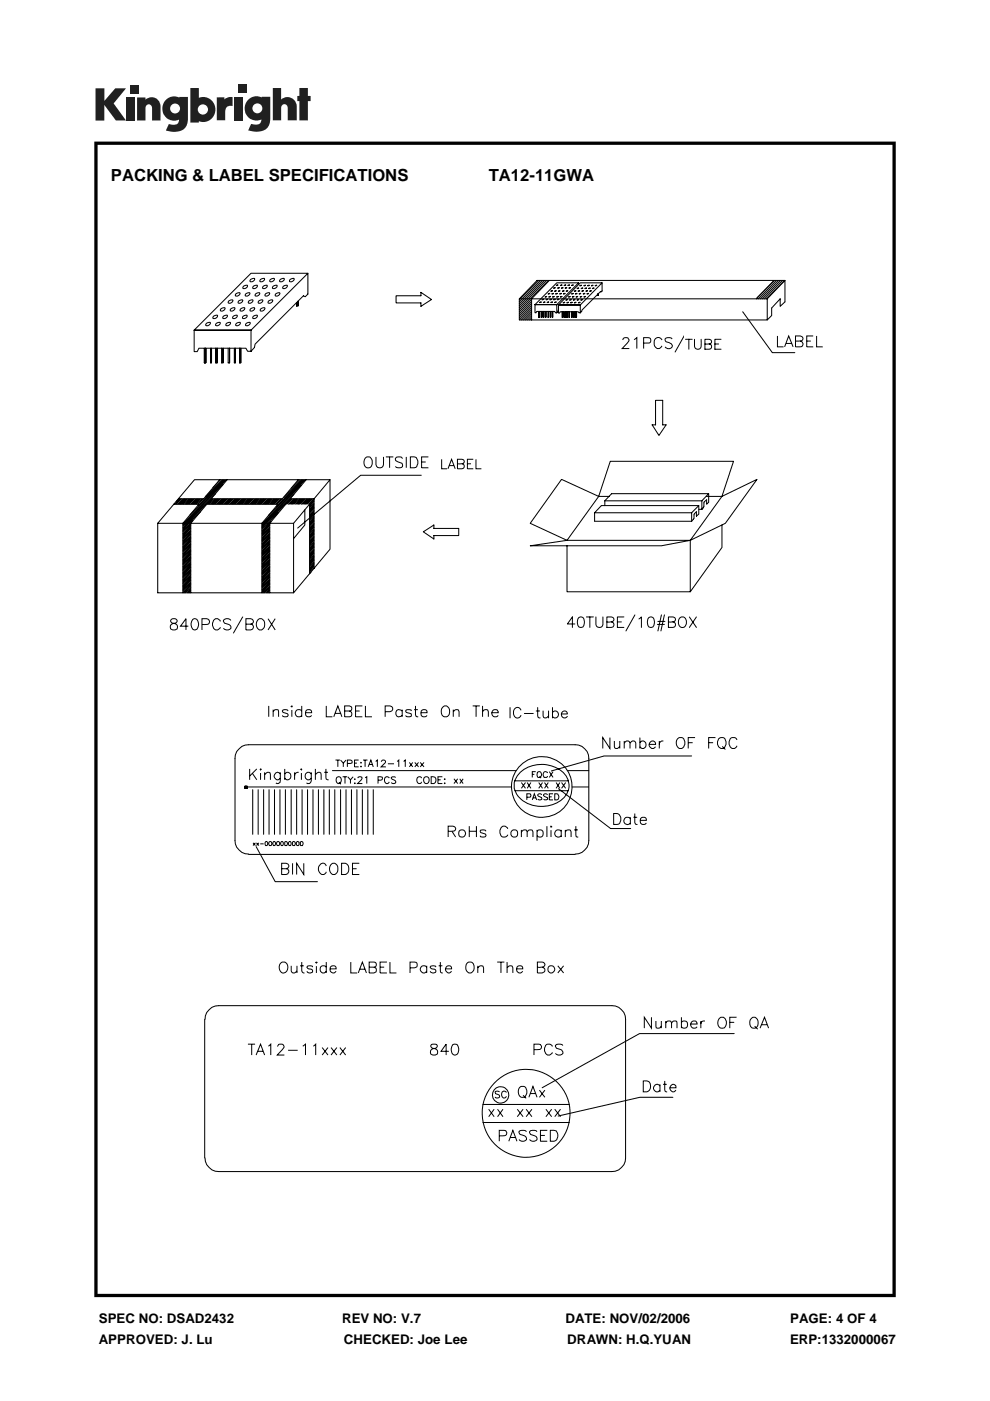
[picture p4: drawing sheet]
<svg xmlns="http://www.w3.org/2000/svg" width="210mm" height="297mm" viewBox="0 0 210 297" stroke-linecap="round" stroke-linejoin="round" font-family="sans-serif">
<defs><g id="words">
<g font-size="3.5">
<text x="23.5" y="38.5">PACKING &amp; LABEL SPECIFICATIONS</text>
<text x="103.7" y="38.5">TA12-11GWA</text>
</g>
<g font-size="2.8">
<text x="21" y="280.5">SPEC NO: DSAD2432</text>
<text x="72.6" y="280.5">REV NO: V.7</text>
<text x="119.9" y="280.5">DATE: NOV/02/2006</text>
<text x="167.6" y="280.5">PAGE: 4 OF 4</text>
<text x="21" y="285">APPROVED: J. Lu</text>
<text x="72.9" y="285">CHECKED: Joe Lee</text>
<text x="120.3" y="285">DRAWN: H.Q.YUAN</text>
<text x="167.6" y="285">ERP:1332000067</text>
</g>
</g></defs>
<path d="M20 30v245h170v-245zM20.7 30.7h168.6v243.6h-168.6z" fill="#000"/>
<g fill="#231f20">
<path d="M20.3 18.7h1.8v2.7l2.3-2.7h2.3l-2.6 3.2 2.6 3.6h-2.1l-2.5-3.3v3.4h-1.8z"/>
<path d="M26.7 20.7h1.8v4.8h-1.8z"/>
<path d="M49.7 20.6h1.8v4.9h-1.8z"/>
<path d="M27.7 18h1.8v1.8h-1.8z"/>
<path d="M50.6 17.9h1.8v1.8h-1.8z"/>
<path d="M29.1 20.7h1.8v.4a1.9 1.9 0 0 1 2.2-.3 1.9 1.9 0 0 1 .9 2v2.7h-1.7l-.1-2.6a.7 .7 0 0 0-.6-.8 .7 .7 0 0 0-.7 .8v2.6h-1.8z"/>
<path d="M46 20.6h1.6v.5a2.03 2.03 0 0 1 1.7-.5v1.9h-.2a1.12 1.12 0 0 0-1.3 1.3v1.7h-1.8z"/>
<path d="M57.9 18.7h1.7v2.4a1.98 1.98 0 0 1 2.3-.3 1.98 1.98 0 0 1 1 2v2.7h-1.9v-2.6a.7 .7 0 0 0-.7-.8 .7 .7 0 0 0-.7 .8v2.6h-1.7z"/>
<path d="M63.5 18.7h1.8v1.6h.6v1.1h-.6v4.1h-1.8v-4.1h-.4v-1.1h.4z"/>
<path d="M40.4 18.7v7.3h1.8v-.3a2.63 2.63 0 0 0 3.5-2.5 2.63 2.63 0 0 0-3.5-2.5v-2zM41.9 23.2a1.1 1.1 0 0 1 2.2 0 1.1 1.1 0 0 1-2.2 0z"/>
<path d="M35.4 21a2.56 2.56 0 0 0-.6 3.3 2.56 2.56 0 0 0 3.2 1.1 1.09 1.09 0 0 1-1.5 1l-.7-.1-.6 1.4a5.3 5.3 0 0 0 3.7-.2 2.68 2.68 0 0 0 1-2.4v-4.5h-1.9v.1l-.8-.2a2.45 2.45 0 0 0-1.8 .5zM36.1 23a1.05 1.05 0 0 1 2.1 0 1.05 1.05 0 0 1-2.1 0z"/>
<path d="M52.8 21a2.56 2.56 0 0 0-.6 3.3 2.56 2.56 0 0 0 3.2 1 1.09 1.09 0 0 1-1.5 1.1l-.6-.1-.7 1.4a5.3 5.3 0 0 0 3.8-.3 2.68 2.68 0 0 0 .9-2.4v-4.5h-1.8v.2l-.8-.3a2.45 2.45 0 0 0-1.9 .6zM53.5 23a1.05 1.05 0 0 1 2.1 0 1.05 1.05 0 0 1-2.1 0z"/>
</g>
<path d="M20 276.8h173v13.2h-173z" fill="#fff"/>
<g fill="none" stroke="#000" stroke-width=".22">
<path d="M53.2 59.2a.59 .59 0 0 1 .8 0 .73 .73 0 0 1-1 .5zM53.2 57.9h12.1l-12.1 12.1h-12zM55.3 59.2a.59 .59 0 0 1 .8 0 .73 .73 0 0 1-1 .5zM57.4 59.2a.59 .59 0 0 1 .8 0 .73 .73 0 0 1-1 .5zM59.5 59.2a.59 .59 0 0 1 .8 0 .73 .73 0 0 1-1 .5zM61.5 59.2a.59 .59 0 0 1 .9 0 .73 .73 0 0 1-1 .5zM65.3 57.9v4.4l-.6 .6-.3-.2-10.3 10.3-.1 .7-.8 .8M114.2 59.5l-4 4M114.6 59.5l-4.4 4.4M115.1 59.5l-4.9 4.9M115.5 59.5l-5.3 5.3M115.9 59.5l-5.7 5.7"/>
<path d="M116.4 59.5l-6.2 6.2M116.5 59.5l-3.7 3.9v4.4M122.7 60v.3M123.1 60h4.6l-4.6 4.7h-4.6zM127.7 60v1.7l-.2 .2-.2-.1-3.9 3.9-.3 .6M164.2 59.5l-3.8 3.9M164.2 59.5l-3.6 3.6M164.7 59.5l-3.8 3.9M165.1 59.5l-3.8 3.9M165.5 59.5l-3.8 3.9M166 59.5l-3.8 3.9M166.4 59.5l-3.8 3.9"/>
<path d="M166.5 59.5h-52.6l-3.7 3.9v4.4h52.5v-4.4l3.8-3.9v4.5l-1 .9v-1.5l-1.8 1.9v1.6l-1 .9M41.2 70h12v4.5h-.7l-.3-.7h-10l-.4 .8h-.6zM43.3 73.8v3.1h.3v-3.1v3.1M43.8 68.6a.59 .59 0 0 1 .8-.1 .73 .73 0 0 1-1 .5zM44.6 73.8v3.1h.3v-3.1M44.9 73.8v3.1zM45.3 67a.59 .59 0 0 1 .9 0 .73 .73 0 0 1-1 .5zM45.8 73.8v3.1h.3v-3.1v3.1M45.9 68.6a.59 .59 0 0 1 .8-.1 .73 .73 0 0 1-1 .5zM46.9 65.5a.59 .59 0 0 1 .9-.1 .73 .73 0 0 1-1.1 .5zM47 73.8v3.1h.3v-3.1v3.1M47.4 67a.59 .59 0 0 1 .9 0 .73 .73 0 0 1-1.1 .5z"/>
<path d="M48 68.6a.59 .59 0 0 1 .9-.1 .73 .73 0 0 1-1 .5zM48.4 73.8v3.1h.3v-3.1v3.1M48.5 63.8a.59 .59 0 0 1 .9-.1 .73 .73 0 0 1-1 .5zM49 65.5a.59 .59 0 0 1 .8-.1 .73 .73 0 0 1-1 .5zM49.5 67a.59 .59 0 0 1 .9 0 .73 .73 0 0 1-1.1 .5zM49.7 73.8v3.1h.2v-3.1M49.9 73.8v3.1zM50.1 62.3a.59 .59 0 0 1 .8-.1 .73 .73 0 0 1-1 .5zM50.1 68.6a.59 .59 0 0 1 .9-.1 .73 .73 0 0 1-1 .5zM50.6 63.8a.59 .59 0 0 1 .9-.1 .73 .73 0 0 1-1 .5zM50.9 73.8v3.1h.2v-3.1v3.1M51.1 65.5a.59 .59 0 0 1 .8-.1 .73 .73 0 0 1-1 .5z"/>
<path d="M51.6 67a.59 .59 0 0 1 .8 0 .73 .73 0 0 1-1 .5zM51.7 60.7a.59 .59 0 0 1 .8-.1 .73 .73 0 0 1-1 .5zM52.2 62.3a.59 .59 0 0 1 .8-.1 .73 .73 0 0 1-1 .5zM52.2 68.6a.59 .59 0 0 1 .9-.1 .73 .73 0 0 1-1 .5zM52.8 63.8a.59 .59 0 0 1 .9-.1 .73 .73 0 0 1-1 .5zM53.2 65.5a.59 .59 0 0 1 .8-.1 .73 .73 0 0 1-1 .5zM53.7 67a.59 .59 0 0 1 .9 0 .73 .73 0 0 1-1 .5zM53.7 60.7a.59 .59 0 0 1 .9-.1 .73 .73 0 0 1-1 .5zM54.3 62.3a.59 .59 0 0 1 .8-.1 .73 .73 0 0 1-1 .5zM54.9 63.8a.59 .59 0 0 1 .9-.1 .73 .73 0 0 1-1 .5zM55.3 65.5a.59 .59 0 0 1 .9-.1 .73 .73 0 0 1-1 .5zM55.8 60.7a.59 .59 0 0 1 .9-.1 .73 .73 0 0 1-1 .5z"/>
<path d="M56.3 62.3a.59 .59 0 0 1 .9-.1 .73 .73 0 0 1-1 .5zM57 63.8a.59 .59 0 0 1 .9-.1 .73 .73 0 0 1-1 .5zM57.9 60.7a.59 .59 0 0 1 .9-.1 .73 .73 0 0 1-1 .5zM58.5 62.3a.59 .59 0 0 1 .9-.1 .73 .73 0 0 1-1 .5zM60.1 60.7a.59 .59 0 0 1 .9-.1 .73 .73 0 0 1-1 .5zM62.9 64.2v.7zM62.9 64.2v.7h.3v-1v1M84 62.7h5.3v-.7l2.2 1.5-2.2 1.4v-.7h-5.3zM110.2 63.4h52.5M112.7 67.8h.1M112.8 67.4l-.5 .4M112.8 67l-.9 .8"/>
<path d="M112.8 66.5l-1.3 1.3M112.8 66.1l-1.8 1.7M112.8 65.7l-2.2 2.1M112.8 65.2l-2.6 2.6M112.8 64.8l-2.6 2.6M112.8 64.4l-2.6 2.6M112.8 63.9l-2.6 2.6M112.8 63.5l-2.6 2.6M113.5 64.6l4.6-4.6h4.6l-4.6 4.6zM113.5 64.6h4.6v1.7h-.3l-.1-.3h-3.9l-.1 .3h-.2zM114.3 66v1.3h.1v-1.3v1.3M114.5 64.1l.3-.1z"/>
<path d="M114.8 66v1.3v-1.3M114.8 66v1.3zM115 63.5l.4-.1zM115.2 66v1.3h.2v-1.3v1.3M115.3 64.1l.3-.1zM115.6 62.9h.4zM115.7 66l.1 1.3M115.9 63.5l.3-.1zM116.1 64.1l.3-.1zM116.2 62.3l.5-.1zM116.2 66v1.3h.2v-1.3v1.3M116.4 62.9h.4z"/>
<path d="M116.7 63.5l.3-.1zM116.7 66v1.3l.1-1.3M116.8 66v1.3zM116.8 61.8l.4-.2zM116.9 64.1l.3-.1zM117 62.3l.4-.1zM117.2 66v1.3M117.2 62.9h.4zM117.4 63.5l.4-.1zM117.4 61h.4zM117.6 61.8l.4-.2zM117.7 64.1l.3-.1z"/>
<path d="M117.8 62.3l.4-.1zM118 60.5l.4-.1zM118.1 62.9h.4zM118.2 63.6l.4-.2zM118.3 61h.4zM118.4 61.8l.4-.2zM118.4 65.7v.3l-.3 .3M118.5 64.7h4.6v1.6h-.3l-.2-.2h-3.8l-.1 .3h-.2zM118.7 62.3l.4-.1zM118.8 63l.5-.1zM118.8 60.5l.5-.1zM119.1 61h.4z"/>
<path d="M119.3 66.1v1.2h.1v-1.2v1.2M119.3 61.7l.4-.1zM119.4 64.2l.4-.1zM119.5 62.3l.4-.1zM119.6 60.5l.4-.1zM119.8 66.1v1.2h.1v-1.2M119.9 66.1v1.2zM119.9 61h.4zM120 63.6l.4-.1zM120.1 61.7l.4-.1zM120.2 64.2l.4-.1zM120.2 66.1v1.2h.1v-1.2v1.2"/>
<path d="M120.4 60.5l.4-.1zM120.6 62.9h.4zM120.7 61h.4zM120.7 66.1l.1 1.2M120.8 63.6l.4-.1zM121 64.2l.4-.1zM121.2 62.3l.4-.1zM121.2 60.5l.4-.1zM121.2 66.1v1.2h.1v-1.2v1.2M121.4 62.9h.4zM121.6 63.6l.4-.1zM121.7 66.1v1.2l.1-1.2"/>
<path d="M121.8 66.1v1.2zM121.8 64.2l.4-.1zM121.8 61.8l.4-.2zM122 62.3l.4-.1zM122.1 63l.5-.1zM122.1 66.1v1.2h.2v-1.2v1.2M122.4 63.6l.4-.1zM122.4 61.2l.4-.2zM122.6 61.8l.4-.2zM122.6 64.2l.5-.1zM122.8 62.3l.4-.1zM122.9 60.6l.5-.1z"/>
<path d="M123.1 62.9h.3zM123.2 63.6l.4-.1zM123.2 61.2l.5-.2zM123.4 61.8l.4-.2zM123.7 62.3l.4-.1zM123.9 62.9h.3zM123.9 60.5h.3zM124 61.2l.5-.2zM124.2 61.8l.5-.2zM124.5 62.3l.4-.1zM124.7 60.5h.3zM124.8 61.2l.4-.2z"/>
<path d="M125 61.8l.5-.2zM125.5 60.5h.3zM125.6 61.2l.4-.2zM126.3 60.5h.3zM126.8 62.3v.3zM126.8 62.3v.3h.1v-.3v.3M157.5 66.1l6.3 8.7h4.8M139 84.9h1.6v5.2h.7l-1.5 2.2-1.5-2.2h.7zM33.5 111v14.7h28.8v-14.7M36.8 106.9h5.4l-3.4 4.1M37.9 105.8l-.5 .5M38.2 105.8l-1.1 1.1"/>
<path d="M38.5 105.8l-1.1 1.1M38.8 111v14.7M38.9 105.8l-1.2 1.1M39.2 105.8l-1.2 1.1M39.4 105.8l-1.1 1.1M39.7 105.8l-1.1 1.1M40.1 105.8l-1.2 1.1M40.4 105.8l-1.2 1.1M40.5 120l-1.7 1.6M40.5 119.7l-1.7 1.7M40.5 119.4l-1.7 1.6M40.5 119.1l-1.7 1.6"/>
<path d="M40.5 118.8l-1.7 1.6M40.5 118.5l-1.7 1.6M40.5 118.2l-1.7 1.6M40.5 117.9l-1.7 1.6M40.5 117.5l-1.7 1.7M40.5 117.2l-1.7 1.7M40.5 116.9l-1.7 1.7M40.5 116.7l-1.7 1.5M40.5 116.4l-1.7 1.6M40.5 116l-1.7 1.7M40.5 115.7l-1.7 1.7M40.5 115.4l-1.7 1.6"/>
<path d="M40.5 115.1l-1.7 1.6M40.5 114.8l-1.7 1.6M40.5 114.5l-1.7 1.7M40.5 114.2l-1.7 1.7M40.5 113.9l-1.7 1.6M40.5 113.6l-1.7 1.6M40.5 113.3l-1.7 1.6M40.5 113l-1.7 1.6M40.5 112.7l-1.7 1.6M40.5 112.4l-1.7 1.6M40.5 112l-1.7 1.7M40.5 111.7l-1.7 1.7"/>
<path d="M40.5 111.5l-1.7 1.6M40.5 111.2l-1.7 1.6M40.7 105.8l-1.2 1.1M40.9 110.4l-2.1 2.1M41 105.8l-1.2 1.1M41.3 101.7h28.7l-7.7 9.3h-28.8zM41.3 105.8l-1.2 1.1M41.6 105.8l-1.1 1.1M41.9 105.8l-1.2 1.1M42.2 105.8l-1.2 1.1M42.5 105.8l-1.2 1.1M42.6 108.5l-3.8 3.7"/>
<path d="M42.8 105.8l-1.2 1.1M43.1 105.8l-1.1 1.1M44.9 105.8l-6.1 6.1M45.2 105.8l-1.1 1.1M45.6 105.8l-1.2 1.1M45.7 104.7l-6.9 6.8M45.9 105.8l-1.2 1.1M46.2 105.8l-1.2 1.1M46.5 105.8l-1.2 1.1M46.6 101.7l-3.4 4.1h-5.3M46.7 105.8l-1.1 1.1M46.8 101.7l-1.6 1.7"/>
<path d="M47.1 105.8l-1.2 1.1M47.2 101.7l-3.6 3.6M47.3 102.7l-8.5 8.5M47.4 105.8l-1.2 1.1M47.5 101.7l-5.5 5.5M47.7 105.8l-1.2 1.1M47.8 101.7l-7.5 7.4M48 105.8l-1.2 1.1M48 101.7l-9.2 9.3M48.2 101.7l-3.4 4.1h15.1M48.3 105.8l-1.2 1.1M48.6 105.8l-1.1 1.1"/>
<path d="M48.9 105.8l-1.1 1.1M49.2 105.8l-1.2 1.1M49.5 105.8l-1.2 1.1M49.8 105.8l-1.1 1.1M50.1 105.8l-1.1 1.1M50.4 105.8l-1.1 1.1M50.7 105.8l-1.1 1.1M51 105.8l-1.2 1.1M51.4 105.8l-1.2 1.1M51.7 105.8l-1.2 1.1M51.9 105.8l-1.1 1.1M52.2 105.8l-1.1 1.1"/>
<path d="M52.6 105.8l-1.2 1.1M52.9 105.8l-1.2 1.1M53.2 105.8l-1.2 1.1M53.5 105.8l-1.2 1.1M53.7 105.8l-1.1 1.1M54.1 105.8l-1.1 1.1M54.4 105.8l-1.2 1.1M54.7 105.8l-1.2 1.1M55 105.8l-1.2 1.1M55.3 105.8l-1.2 1.1M55.6 111l3.3-4.1h-15l-3.4 4.1v14.7M55.6 111v14.7"/>
<path d="M55.6 105.8l-1.1 1.1M55.9 105.8l-1.1 1.1M56.2 105.8l-1.2 1.1M56.5 105.8l-1.2 1.1M56.9 105.8l-1.2 1.1M57.1 105.8l-1.1 1.1M57.2 118.2l-1.6 1.6M57.2 116.9l-1.6 1.7M57.2 119.7l-1.6 1.7M57.2 119.4l-1.6 1.7M57.2 119.1l-1.6 1.6M57.2 118.8l-1.6 1.6"/>
<path d="M57.2 118.5l-1.6 1.6M57.2 117.9l-1.6 1.6M57.2 117.6l-1.6 1.6M57.2 117.3l-1.6 1.6M57.2 116.7l-1.6 1.6M57.2 116.4l-1.6 1.6M57.2 116.1l-1.6 1.6M57.2 115.8l-1.6 1.6M57.2 115.4l-1.6 1.7M57.2 115.1l-1.6 1.7M57.2 114.9l-1.6 1.5M57.2 114.6l-1.6 1.6"/>
<path d="M57.2 114.2l-1.6 1.7M57.2 113.9l-1.6 1.7M57.2 113.6l-1.6 1.7M57.2 113.3l-1.6 1.6M57.2 113l-1.6 1.6M57.2 112.7l-1.6 1.6M57.2 112.4l-1.6 1.7M57.2 112.1l-1.6 1.6M57.2 111.8l-1.6 1.6M57.2 111.5l-1.6 1.6M57.2 111.2l-1.6 1.6M57.4 105.8l-1.1 1.1"/>
<path d="M57.5 110.6l-1.9 1.9M57.7 105.8l-1.1 1.1M58.1 105.8l-1.2 1.1M58.4 105.8l-1.2 1.1M58.7 105.8l-1.2 1.1M58.9 105.8l-1.1 1.1M59.1 108.6l-3.5 3.6M59.2 105.8l-1.1 1.1M59.6 105.8l-1.2 1.1M59.9 105.8l-1.2 1.1M60.6 106.9l-3.4 4.1v14.7M61.7 105.8l-6.1 6.1"/>
<path d="M62 105.8l-1.2 1.1M62.3 105.8l-1.1 1.1M62.3 104.8l-6.7 6.8M62.6 105.8l-1.1 1.1M62.9 105.8l-1.1 1.1M63.2 105.8l-1.1 1.1M63.3 101.7l-3.4 4.1M63.6 105.8l-1.3 1.1M63.6 101.7l-1.8 1.8M63.9 105.8l-1.2 1.1M63.9 102.9l-8.3 8.4M63.9 101.7l-3.7 3.8"/>
<path d="M64.1 105.8l-1.1 1.1M64.2 101.7l-5.6 5.7M64.4 105.8l-1.1 1.1M64.5 101.7l-7.6 7.6M64.7 108.1v3.2l-2.4 2.9M64.7 105.8l-1.1 1.1M64.8 101.7l-9.2 9.3M64.9 101.7l-3.4 4.1h5.1M65.1 105.8l-1.2 1.1M65.4 105.8l-1.2 1.1M65.7 105.8l-1.2 1.1M65.7 106.9v14.7l.3-.2"/>
<path d="M66 105.8l-1.2 1.1M66.2 105.8l-1.1 1.1M66.6 111.8l-.9 1M66.6 111l-.9 .9M66.6 109.7l-.9 1M66.6 108.8l-.9 .9M66.6 107.6l-.9 .9M66.6 115.8l-.9 .9M66.6 115.5l-.9 .9M66.6 114.6l-.9 .9M66.6 114.3l-.9 .9M66.6 114l-.9 .9"/>
<path d="M66.6 112.8l-.9 .9M66.6 111.5l-.9 1M66.6 111.2l-.9 1M66.6 110.3l-.9 .9M66.6 110l-.9 1M66.6 108.5l-.9 .9M66.6 107.3l-.9 .9M66.6 106l-.9 1M66.6 105.8l-1.2 1.1M66.6 119.8l-.9 .9M66.6 119.5l-.9 .9M66.6 119.2l-.9 .9"/>
<path d="M66.6 118.8l-.9 1M66.6 118.5l-.9 1M66.6 118.2l-.9 1M66.6 118l-.9 .9M66.6 117.7l-.9 .8M66.6 117.3l-.9 .9M66.6 117l-.9 1M66.6 116.7l-.9 1M66.6 116.4l-.9 1M66.6 116.1l-.9 .9M66.6 115.2l-.9 1M66.6 114.9l-.9 .9"/>
<path d="M66.6 113.7l-.9 .9M66.6 113.3l-.9 1M66.6 113l-.9 1M66.6 112.5l-.9 .9M66.6 112.2l-.9 .8M66.6 110.6l-.9 .9M66.6 109.4l-.9 .9M66.6 109.1l-.9 .9M66.6 108.2l-.9 .9M66.6 107.8l-.9 1M66.6 107l-.9 .9M66.6 106.7l-.9 .9"/>
<path d="M66.6 106.3l-.9 1M66.6 105.8v14.8M70 101.7v14.7l-7.7 9.3M89.4 100.8h-12.9l-13.4 11.2M89.8 112.8l2.2-1.5v.7h5.3v1.6h-5.3v.7zM126.1 108.7h20.6M128.3 106.2h20.6M128.3 106.2v1M129.2 105.2h-2.2l-6.7 9.4h26.1l6.7-9.4M146.4 114.6v10.9h-26.1v-9.8M146.7 108.7l1.5-1.5v1.8l-.5 .4v-.9l-.4 .4-.1 1M146.7 108.7v1.8"/>
<path d="M147.1 110.1l-.4 .4M147.1 109.9v.3M148.2 107.2h-20.6l-1.5 1.5v1.8h20.6M148.9 106.2l1.4-1.5v1.8l-.4 .4v-.9l-.5 .4-.2 1.2M148.9 106.2v1.8l.3-.4M149.2 107.6l-.3 .4h-.7M149.8 105.2h3.3M150.3 104.7h-20.6l-1.4 1.5M153.1 105.2l2.5-7.4h-26.2l-2.4 7.4-7.9-3.6-6.6 9.4 7.8 3.6-7.8 1.1h27.8l6.1-1.1M153.1 105.2l7.5-3.6-6.8 9.4-7.4 3.6M153.1 111.3v4.8l-6.7 9.4M40.5 125.5l-.3 .2"/>
<path d="M40.5 125.2l-.5 .5M40.5 124.9l-.8 .8M40.5 124.6l-1.2 1.1M40.5 124.2l-1.5 1.5M40.5 124l-1.7 1.6M40.5 123.7l-1.7 1.6M40.5 123.4l-1.7 1.6M40.5 123l-1.7 1.7M40.5 122.7l-1.7 1.7M40.5 122.4l-1.7 1.7M40.5 122.1l-1.7 1.6M40.5 121.9l-1.7 1.5"/>
<path d="M40.5 121.5l-1.7 1.7M40.5 121.2l-1.7 1.7M40.5 120.9l-1.7 1.6M40.5 120.6l-1.7 1.6M40.5 120.3l-1.7 1.6M57.2 121.2l-1.6 1.7M57.2 125.5l-.2 .2M57.2 125.2l-.5 .5M57.2 124.9l-.8 .8M57.2 124.6l-1.1 1.1M57.2 124.3l-1.4 1.4M57.2 124l-1.6 1.6"/>
<path d="M57.2 123.7l-1.6 1.6M57.2 123.4l-1.6 1.6M57.2 123.1l-1.6 1.6M57.2 122.8l-1.6 1.6M57.2 122.4l-1.6 1.7M57.2 122.1l-1.6 1.7M57.2 121.9l-1.6 1.5M57.2 121.6l-1.6 1.6M57.2 120.9l-1.6 1.7M57.2 120.6l-1.6 1.7M57.2 120.3l-1.6 1.6M57.2 120.1l-1.6 1.5"/>
<path d="M66.6 120.4l-.9 .9M66.6 120.1l-.9 .9M51.9 166.7h.3v.2h-.3M51.9 167h.3v.1M51.9 167.1h.3M51.9 166.9h.3M51.9 166.8h.3M51.9 166.7h.5v.4h-.5zM51.9 166.7v.2M51.9 167v.1M52 166.7v.2M52 167v.1"/>
<path d="M52.1 166.7v.2M52.1 167v.1M52.2 166.7v.2M52.2 167v.1M52.3 167.1h.1M52.3 166.9h56.1M52.3 166.8h.1M52.4 166.7v.2M52.4 167v.1M52.4 166.7h-.1v.2h.1M52.4 167l-.1 .1M53.6 167.4v9.5"/>
<path d="M54.3 179.5l4.1 7.4h8.9M54.8 167.4v9.5M55.9 167.4v9.5M57.1 167.4v9.5M58.2 167.4v9.5M59.4 167.4v9.5M60.5 167.4v9.5M61.8 167.4v9.5M62.9 167.4v9.5M64.1 167.4v9.5M65.2 167.4v9.5M66.4 167.4v9.5"/>
<path d="M67.5 167.4v9.5M68.7 167.4v9.5M69.9 167.4v9.5M70.5 163.4h39M71 167.4v9.5M72.2 167.4v9.5M73.4 167.4v9.5M74.5 167.4v9.5M75.7 167.4v9.5M76.9 167.4v9.5M78 167.4v9.5M79.2 167.4v9.5"/>
<path d="M109.2 167.6h11.3M109.2 165.6h11.4M110.5 163.6a6.8 6.8 0 0 1 9.5 .8 3.9 3.9 0 0 1-1.9 5.8 6.8 6.8 0 0 1-8.5-1.8 3.6 3.6 0 0 1 .9-4.8zM118.5 167.2l11 8.5h4.3M120.3 163.4h4.6M121.3 166.9h3.6M146.7 160.3h-18.6l-11.2 3.2M52.7 181.1a2.96 2.96 0 0 1-2.9-2.9v-17.4a2.96 2.96 0 0 1 2.9-2.9h69.3a2.96 2.96 0 0 1 2.9 2.9v17.4a2.96 2.96 0 0 1-2.9 2.9M52.7 181.2h69.3M43.4 216.1v29.4M43.5 216.1a2.96 2.96 0 0 1 2.9-2.9h83.4a2.96 2.96 0 0 1 2.9 2.9v29.4a2.96 2.96 0 0 1-2.9 2.9h-83.4a2.96 2.96 0 0 1-2.9-2.9M155.7 219.1h-20.1l-20.6 11.5"/>
<path d="M102.4 238h18.4M102.4 234.2h18.4M142.7 232.6h-7l-17.3 4"/>
<circle cx="114.9" cy="166.9" r="6.4"/>
<circle cx="106.2" cy="232.1" r="1.74"/>
<circle cx="111.6" cy="236.1" r="9.3"/>
</g>
<g fill="none" stroke="#000" stroke-width=".21">
<path d="M132.1 72.1l.1-.3a.73 .73 0 0 1 1.1 0l.1 .4-1.4 1.7h1.5M134.5 72l.6-.4v2.3M136.5 72.7h.4a.79 .79 0 0 0 1.1-.7l-.2-.3-1.3-.1v2.3M140.4 72.1a.86 .86 0 0 0-1-.5 .86 .86 0 0 0-.6 .9 1.09 1.09 0 0 0 1 1.4l.6-.6M142.6 71.9a.88 .88 0 0 0-1.5 .2l.2 .4a1.39 1.39 0 0 1 1.3 .9 .85 .85 0 0 1-.7 .6 .85 .85 0 0 1-.8-.5M145.2 71.1l-2 3.6M145.8 72.7h.4a.79 .79 0 0 0 1.1-.7l-.2-.3-1.3-.1v2.3M148.1 71.6v2.3M149 72.7a1.83 1.83 0 0 0 1.5-.2l.1-.5-.2-.3-1.4-.1v2.3M151.4 72.7h.9M152.8 71.6h-1.4v2.3h1.4M164.9 71.2v2.3h1.3"/>
<path d="M166.4 73.5l.9-2.3 .9 2.3M166.8 72.8h1.1M168.7 72.3h.4a.82 .82 0 0 0 1.2-.6l-.6-.5h-1v2.3h1a.6 .6 0 0 0 .6-.4 .6 .6 0 0 0-.2-.6l-.4-.2M171.1 72.3h.9M172.5 71.2h-1.4v2.3h1.4M173.2 71.2v2.3h1.3M77.5 97.1a.84 .84 0 0 1 .9-.2 .84 .84 0 0 1 .6 .8 1.02 1.02 0 0 1-1.1 1.5 1.33 1.33 0 0 1-.4-2.1zM79.7 96.9v1.6l.2 .4 .5 .3a.96 .96 0 0 0 1-1.3l-.1-1M81.8 96.9h1.6M82.6 96.9v2.3M85.4 97.2a.84 .84 0 0 0-.8-.4 .84 .84 0 0 0-.7 .6l.4 .5 .9 .3 .2 .7a1.06 1.06 0 0 1-1.5 0M86.2 96.9v2.3"/>
<path d="M87 96.9h.6a1.04 1.04 0 0 1 1 .5 1.04 1.04 0 0 1-.1 1.2l-.3 .5-1.2 .1zM89.4 98h.9M90.9 96.9h-1.5v2.3h1.5M93.8 96.9v2.3h1.3M95.4 99.2l.9-2.3 .9 2.3M95.7 98.4h1.1M97.7 98h1a.54 .54 0 0 0 .6-.6 .54 .54 0 0 0-.6-.5h-1v2.3l1.3-.1a.77 .77 0 0 0 .2-.9l-.5-.2M100 96.9v2.3h1.3M101.9 98h.9M103.4 96.9h-1.5v2.3h1.5M36.3 131.3a.46 .46 0 0 0-.1 .5 .46 .46 0 0 0 .4 .3 .87 .87 0 0 1 .9 .3 .87 .87 0 0 1 .1 .9l-.5 .3h-.5l-.4-.3a.87 .87 0 0 1 .1-.9 .87 .87 0 0 1 .9-.3 .46 .46 0 0 0 .4-.3 .46 .46 0 0 0-.2-.5l-.3-.1zM40 132.8h-1.7l1.1-1.6v2.4"/>
<path d="M40.9 131.3l.5-.1a1.33 1.33 0 0 1 .7 1.2 1.33 1.33 0 0 1-.7 1.2h-.2a1.49 1.49 0 0 1-.3-2.3zM42.8 132.4a1.83 1.83 0 0 0 1.6-.3v-.4l-.2-.4-1.4-.1v2.4M46.7 131.8a.78 .78 0 0 0-.7-.6 .78 .78 0 0 0-.8 .6 1.19 1.19 0 0 0 1 1.8l.5-.6M49 131.5a.89 .89 0 0 0-.9-.4 .89 .89 0 0 0-.7 .7l.2 .3 .9 .3a.61 .61 0 0 1 .3 1 1.03 1.03 0 0 1-1.4-.2M51.5 130.7l-2 3.6M52.2 132.3l1.3-.1 .2-.3-.2-.6-1.3-.1v2.4l1.3-.2a.6 .6 0 0 0 .2-.7 .6 .6 0 0 0-.5-.4M54.7 131.5l.3-.3a1.24 1.24 0 0 1 1.2 .9 1.24 1.24 0 0 1-.5 1.3l-.2 .2a1.24 1.24 0 0 1-1.1-.8 1.24 1.24 0 0 1 .3-1.3zM56.9 131.2l1.5 2.4M58.4 131.2l-1.5 2.4M122.5 131.7h-1.7l1.1-1.6v2.3M123.4 130.2a.77 .77 0 0 1 1.1 .3 2.12 2.12 0 0 1-.2 1.8l-.3 .1-.6-.1a1.99 1.99 0 0 1 0-2.1zM125.4 131.3h.4a.77 .77 0 0 0 1.1-.8l-.1-.2-.4-.2h-1v2.3"/>
<path d="M127.7 130.1v2.3M128.6 131.3h.4a.86 .86 0 0 0 1.2-.8l-.6-.4h-1v2.3M131 131.2h.8M132.3 130.1h-1.3v2.3h1.3M134.8 129.7l-2 3.5M135.7 130.5l.5-.4v2.3M137.9 130.2a.77 .77 0 0 1 1.1 .3 2.12 2.12 0 0 1-.1 1.8l-.4 .1-.6-.1a1.99 1.99 0 0 1 0-2.1zM139.8 131.8h1.6M139.9 131.1h1.5M140.7 129.7l-.8 3.5M141.4 129.7l-.8 3.5M142.2 131.2h1l.5-.2 .1-.3-.1-.4-.5-.2h-1v2.3h1a.58 .58 0 0 0 .6-.6 .58 .58 0 0 0-.6-.6"/>
<path d="M144.7 130.5l.2-.3a.98 .98 0 0 1 1.1 .2 .98 .98 0 0 1 .2 1.1 .89 .89 0 0 1-1 .9 .89 .89 0 0 1-.8-1zM146.9 130.1l1.5 2.3M148.4 130.1l-1.5 2.3M57 149.7v2.3M57.9 150.9a.77 .77 0 0 1 1.1-.4l.1 1.5M57.9 150.5v1.5M61.1 150.7a.76 .76 0 0 0-1.2 0l.1 .3 1 .3 .1 .4a.76 .76 0 0 1-1.2 0M61.8 149.8l.1-.1 .1 .1zM61.9 150.5v1.5M64 150.7a.77 .77 0 0 0-1.1-.1 .77 .77 0 0 0 0 1.2 .77 .77 0 0 0 1.1-.1M64 149.7v2.3M64.8 151.1h1.3a.51 .51 0 0 0-.4-.6 .75 .75 0 0 0-.9 .9 .75 .75 0 0 0 1.3 .3"/>
<path d="M69.2 149.7v2.3h1.3M70.8 152l.9-2.3 .8 2.3M71.1 151.3h1.1M73.1 150.7h1a.54 .54 0 0 0 .5-.3 .54 .54 0 0 0-.1-.5l-.4-.2h-1v2.3h1a.62 .62 0 0 0 .5-.6 .62 .62 0 0 0-.5-.7M75.4 150.7h.9M76.9 149.7h-1.5v2.3h1.5M77.5 149.7v2.3h1.4M81.7 150.9l1.4-.2 .2-.2v-.4l-.6-.4h-1v2.3M85.3 150.7l-.5-.2a.75 .75 0 0 0-.9 .7 .75 .75 0 0 0 .9 .8l.5-.3M85.3 150.5v1.5M87.3 150.7a.76 .76 0 0 0-1.3 0 1.3 1.3 0 0 0 1.2 .6l.1 .4a.76 .76 0 0 1-1.3 0M87.8 150.5h.8"/>
<path d="M88.1 149.7v1.8l.2 .4 .4 .1M89.3 151.1h1.3a.51 .51 0 0 0-.5-.6 .75 .75 0 0 0-.8 .9 .75 .75 0 0 0 1.3 .3M93.8 150l.2-.2a.98 .98 0 0 1 1.1 .2 .98 .98 0 0 1 .2 1.1 .89 .89 0 0 1-1 .9 .89 .89 0 0 1-.7-1.1zM96.1 150.9l.6-.4h.5l.2 .4v1.1M96.1 150.5v1.5M100.3 149.7h1.5M101 149.7v2.3M102.4 150.9a.81 .81 0 0 1 1-.4l.2 .4v1.1M102.4 149.7v2.3M104.3 151.1h1.4a.72 .72 0 0 0-1.1-.6 .72 .72 0 0 0-.2 1.2 .76 .76 0 0 0 1.3 0M108.8 149.7v2.3M111.2 150.2l-.2-.3a.83 .83 0 0 0-1-.2 .83 .83 0 0 0-.4 .8 1.03 1.03 0 0 0 1.1 1.5l.5-.5"/>
<path d="M112 151h2M114.8 150.7a.77 .77 0 0 1 1.2-.1 .77 .77 0 0 1 0 1.2 .77 .77 0 0 1-1.2-.1M114.8 150.5v2.3M116.9 149.7l.2 .1-.2 .1zM116.9 150.5v1.5M117.9 150.7a.74 .74 0 0 1 1.1 0 .74 .74 0 0 1 0 1.1 .74 .74 0 0 1-1.1-.1M117.9 150.5v2.3M119.8 151.1h1.4a.72 .72 0 0 0-1-.6 .72 .72 0 0 0-.2 1.2 .76 .76 0 0 0 1.2 0M129.4 156.4v2.3l-1.6-2.3v2.3M130.3 157.1l.1 1.4 .6 .2 .5-.4M131.5 157.1v1.6M132.4 157.5l.5-.4 .6 .1 .1 .3v1.2"/>
<path d="M132.4 157.1v1.6M133.6 157.5l.5-.4 .6 .1 .2 .3v1.2M135.7 157.5a.78 .78 0 0 1 1.4 .2 .78 .78 0 0 1-.9 1l-.5-.4M135.7 156.4v2.3M137.7 157.8h1.3a.69 .69 0 0 0-.6-.7 .69 .69 0 0 0-.7 .7 .76 .76 0 0 0 .5 .8 .76 .76 0 0 0 .8-.3M139.8 157.1v1.6M140.7 157.1a.74 .74 0 0 0-.9 .7M143.7 156.6a.88 .88 0 0 1 1-.2 .88 .88 0 0 1 .6 .8v.6l-.3 .5-.4 .4a1.13 1.13 0 0 1-1.1-1.7zM146 157.5h.9M147.4 156.4h-1.4v2.3M150.3 157.5h.9M151.8 156.4h-1.5v2.3"/>
<path d="M152.4 156.7a.9 .9 0 0 1 1-.3 .9 .9 0 0 1 .6 .8v.6a.9 .9 0 0 1-.9 .9 .9 .9 0 0 1-.9-.9v-.6zM153.2 158.3l.6 .6M156.3 156.9a.86 .86 0 0 0-1-.5 .86 .86 0 0 0-.7 .8v.6a.85 .85 0 0 0 .7 .9 .85 .85 0 0 0 1-.6M53 163v2.3M53.5 164l1 1.3M53.7 178.7l.5 .6M54.2 178.7l-.5 .6M54.4 178.7l.5 .6M54.5 163l-1.5 1.5M54.9 178.7l-.5 .6M55.2 178.9h.7M55.3 163l.1 .1-.1 .1z"/>
<path d="M55.3 163.9v1.4M56.1 164.3l.6-.6 .6 .2 .1 1.4M56.1 163.7v1.6M56.4 178.4a.44 .44 0 0 1 .4 .5 .44 .44 0 0 1-.5 .4 .6 .6 0 0 1 .1-.9zM57.1 178.5l.3-.1 .2 .2v.3l-.1 .4h-.4v-.2l-.1-.3zM58.1 178.4a.44 .44 0 0 1 .3 .5 .44 .44 0 0 1-.4 .4 .6 .6 0 0 1 .1-.9zM58.7 178.6l.2-.2 .3 .2 .1 .3-.1 .4h-.4l-.1-.4zM59.5 163.7v1.9a.63 .63 0 0 1-.8 .5l-.2-.1M59.5 164.1a.73 .73 0 0 0-1.2 0 .73 .73 0 0 0 .2 1.1 .58 .58 0 0 0 1-.2M59.7 178.4a.44 .44 0 0 1 .4 .5 .44 .44 0 0 1-.4 .4 .6 .6 0 0 1 0-.9zM60.4 178.6l.2-.2 .3 .2 .1 .3-.2 .4h-.3zM60.4 164.1a.72 .72 0 0 1 1.1-.1 .72 .72 0 0 1 0 1.1 .72 .72 0 0 1-1.1-.1"/>
<path d="M60.4 163v2.3M61.4 178.4a.44 .44 0 0 1 .4 .5 .44 .44 0 0 1-.5 .4 .6 .6 0 0 1 .1-.9zM62.1 178.6l.2-.2 .3 .2v.3l-.1 .4h-.4zM62.5 163.7v1.6M63.1 178.4l.3 .2v.5l-.1 .2a.46 .46 0 0 1-.5-.4 .46 .46 0 0 1 .3-.5zM63.4 163.7a.74 .74 0 0 0-.9 .8M63.7 178.6l.2-.2 .3 .2 .1 .3-.2 .4h-.3zM63.8 163.1h.2l-.1 .1zM63.9 163.9v1.4M66 163.7v1.9l-.1 .3-.3 .2-.6-.1M66 164.1a.78 .78 0 0 0-1.3 .2 .78 .78 0 0 0 .9 1l.4-.3M66.9 164.3l.6-.6 .5 .2 .1 1.4"/>
<path d="M66.9 163v2.3M68.8 163.7h.8M69.1 163l.1 2.2 .5 .1M71.2 161.1h.9M71.4 164.8a.7 .7 0 0 1 1 .3 .7 .7 0 0 1-.3 1 .71 .71 0 0 1-.8-.4 .71 .71 0 0 1 .1-.9zM71.7 161.1v1.5M71.9 165.8l.4 .5M72.2 161.1l.6 .7v.8M72.7 164.7h.9M73.2 164.7v1.4M73.4 161.1l-.6 .7M73.7 161.9l.9-.1v-.5l-.9-.2v1.5"/>
<path d="M73.8 164.7l.5 .6v.8M74.9 164.7l-.6 .6M75.2 165.2h.1zM75.2 166.1h.1zM75.2 161.8h.5M75.9 165l.3-.3 .5 .1 .1 .1-.2 .5-.8 .7h1.1M76.1 161.1h-.9v1.5h.9M76.5 161.7h.1zM76.5 162.5h.1zM77 161.1h.9M77.4 164.9l.4-.2v1.4M77.4 161.1v1.5"/>
<path d="M78.1 162.6l.6-1.5 .5 1.5M78.3 162.1h.7M79.7 161.4l.3-.3v1.5M80.2 165.4l.8-.1 .1-.2-.1-.3-.8-.1v1.4M80.9 161.5l.3-.4h.3l.3 .3-.1 .3-.9 .9h1M82.3 161.9h1.3M82.6 165l-.4-.3a.72 .72 0 0 0-.7 .7 .72 .72 0 0 0 .7 .7l.4-.3M83.9 164.8l-.4-.1-.5 .1 .1 .3 .8 .6a.51 .51 0 0 1-.4 .4 .51 .51 0 0 1-.5-.2M84.2 161.4l.4-.3v1.5M85.6 161.4l.4-.3v1.5M86.8 161.7l.7 .9M87.5 161.7l-.7 .9"/>
<path d="M88 161.7l.8 .9M88.8 161.7l-.8 .9M89.1 161.7l.8 .9M89.4 165l-.1-.2a.57 .57 0 0 0-.9 .4v.4l.3 .5h.4l.3-.3M89.9 161.7l-.8 .9M90 164.8a.68 .68 0 0 1 1 .5 .68 .68 0 0 1-.9 .8l-.2-.5zM91.4 164.7a.77 .77 0 0 1 1 .4 .77 .77 0 0 1-.4 1h-.6zM92.9 165.3h.6M93.8 164.7h-.9v1.4h.9M94.3 165.2h.1zM94.3 166.1h.1zM95.1 176.2h.3a.82 .82 0 0 0 1.2-.6l-.5-.4h-1v2.3"/>
<path d="M95.9 176.2l.7 1.3M96.3 165.1l.8 1M97.1 165.1l-.8 1M97.5 165.1l.7 1M98.2 165.1l-.7 1M99.5 175.2v2.3M99.5 176.2h1.6M101.1 175.2v2.3M103.1 176.2a.93 .93 0 0 0-1.2-.2v.3l.1 .2 .9 .3 .2 .4a.76 .76 0 0 1-1.3 0M107.7 175.7a.85 .85 0 0 0-1-.6 .85 .85 0 0 0-.7 .9 1.02 1.02 0 0 0 .2 1.2 1.02 1.02 0 0 0 1.1 .2l.4-.4M110.6 176.4l.3-.4h.8l.1 .4v1.1M110.6 165.9l.9 1.2"/>
<path d="M110.6 176v1.5M111.5 165.9l-.9 1.2M111.7 169l.8-.1v-.5l-.8-.1v1.3M111.8 176.4a.81 .81 0 0 1 1.1-.4l.1 .4v1.1M111.8 165.9l.8 1.2M112.6 165.9l-.8 1.2M112.9 169.6l.4-1.3 .5 1.3M112.9 164.2h.4M113 169.2h.6M113.6 163.6h-.7v1.2M113.9 176.2a.74 .74 0 0 1 1.1 0 .74 .74 0 0 1 0 1.1 .74 .74 0 0 1-1.1-.1M113.9 176v2.3"/>
<path d="M114 163.7l.3-.1 .4 .1a.87 .87 0 0 1-.1 1.1h-.5l-.1-.1zM114.3 165.9l.8 1.2M114.4 164.6l.4 .4M114.9 168.5l-.3-.2-.5 .2 .1 .3 .7 .4v.3l-.3 .1-.5-.1M115.1 165.9l-.8 1.2M115.5 165.9l.8 1.2M116 175.2v2.3M116.1 168.5l-.3-.2-.5 .2 .2 .4 .6 .3v.3l-.3 .1-.5-.1M116.1 163.9l-.3-.3a.62 .62 0 0 0-.6 .7 .62 .62 0 0 0 .7 .5l.2-.3M116.3 165.9l-.8 1.2M116.5 168.9h.5M116.5 163.6l.8 1.2"/>
<path d="M116.9 175.2l.1 .1-.1 .1zM116.9 176v1.5M117.3 168.3h-.8v1.3h.8M117.3 163.6l-.8 1.2M117.7 168.3l.6 .1a.84 .84 0 0 1 0 1.1l-.6 .1zM118 165.9l.7 1.2M118.7 165.9l-.7 1.2M119 176.2a.77 .77 0 0 0-1.1-.1 .77 .77 0 0 0 0 1.2 .77 .77 0 0 0 1.1-.1M119 176v1.5M119.1 165.9l.9 1.2M119.9 176.4a.81 .81 0 0 1 1.1-.4l.1 .4v1.1M119.9 176v1.5"/>
<path d="M120 165.9l-.9 1.2M121.8 176h.8M122.1 175.2l.1 2.2 .4 .1M130.2 172.5a1.21 1.21 0 0 1 1.5 .8 1.21 1.21 0 0 1-.8 1.5h-.7zM133.7 173.6a.77 .77 0 0 0-1.1-.1 .77 .77 0 0 0 0 1.1 .77 .77 0 0 0 1.1-.1M133.7 173.3v1.5M134.3 173.3h.8M134.6 172.5v1.9l.2 .3 .4 .1M135.8 173.9h1.3a.51 .51 0 0 0-.4-.6 .75 .75 0 0 0-.9 1 .75 .75 0 0 0 1.3 .2M59.7 184.2l1.3-.2a.51 .51 0 0 0 0-.8l-1.3-.2v2.4h1a.66 .66 0 0 0 .5-.4 .66 .66 0 0 0-.2-.7l-.3-.1M62.1 183v2.4M64.4 183v2.4l-1.5-2.4v2.4"/>
<path d="M69.2 183.6l-.2-.4a1.07 1.07 0 0 0-1.3 .3 1.07 1.07 0 0 0 0 1.3 .78 .78 0 0 0 .7 .6 .78 .78 0 0 0 .8-.6M70.2 183.3l.4-.3a1.24 1.24 0 0 1 1.1 .9 1.24 1.24 0 0 1-.5 1.4l-.2 .1a1.24 1.24 0 0 1-1.1-.8 1.24 1.24 0 0 1 .3-1.3zM72.5 183h.7a1.32 1.32 0 0 1 .8 1.2 1.32 1.32 0 0 1-.8 1.2h-.7zM74.8 184.2h.8M76.2 183h-1.4v2.4h1.4M59.5 204.2a1 1 0 0 1 1.3 .1 1 1 0 0 1 .2 1.2l-.6 .7a1.08 1.08 0 0 1-1.1-.4 1.08 1.08 0 0 1 0-1.2zM61.8 204.8v1.1l.1 .2 .6 .2 .5-.4M63 204.8v1.5M63.6 204.8h.8M64 204v1.9l.1 .2 .5 .2M66.3 205.1a.76 .76 0 0 0-1.2 0l.3 .3 .8 .2 .1 .3a.68 .68 0 0 1-.6 .4 .68 .68 0 0 1-.6-.4M67 204h.3l-.2 .2z"/>
<path d="M67.1 204.8v1.5M69.2 205.1a.72 .72 0 0 0-1.1-.1 .72 .72 0 0 0 0 1 .72 .72 0 0 0 1.1-.1M69.2 204v2.3M70 205.4h1.3a.7 .7 0 0 0-1-.6 .7 .7 0 0 0-.2 1.1 .69 .69 0 0 0 1.2 0M74.4 204v2.3h1.4M76 206.3l.9-2.3 .8 2.3M76.3 205.5h1.1M78.3 205.1h1a.54 .54 0 0 0 .5-.6 .54 .54 0 0 0-.5-.5h-1v2.3h1l.4-.2v-.8l-.4-.2M80.6 205.1h.9M82.1 204h-1.5v2.3h1.5M82.7 204v2.3h1.4M87 205.2l1.3-.1a.63 .63 0 0 0 0-1.1h-1.3v2.3"/>
<path d="M90.5 205.1a.76 .76 0 0 0-1.1-.2 .76 .76 0 0 0 0 1.2 .76 .76 0 0 0 1.1-.2M90.5 204.8v1.5M92.5 205.1a.76 .76 0 0 0-1.3 0l.4 .3 .8 .2 .1 .3a.68 .68 0 0 1-.7 .4 .68 .68 0 0 1-.6-.4M93 204.8h.8M93.4 204v1.9l.1 .2 .4 .2M94.5 205.4h1.3a.61 .61 0 0 0-.4-.7 .61 .61 0 0 0-.8 .4 .72 .72 0 0 0 .2 1 .72 .72 0 0 0 1-.2M99 204.3a.89 .89 0 0 1 1.1-.2 .89 .89 0 0 1 .5 1 .92 .92 0 0 1-.8 1.2 .92 .92 0 0 1-1-1.1zM101.3 205.2l.4-.4h.7l.2 .4v1.1M101.3 204.8v1.5M105.5 204h1.5M106.3 204v2.3M107.6 205.2l.3-.4h.7l.2 .4v1.1"/>
<path d="M107.6 204v2.3M109.6 205.4h1.3a.51 .51 0 0 0-.5-.6 .73 .73 0 0 0-.8 .9 .73 .73 0 0 0 1.3 .2M114 205.1a1.81 1.81 0 0 0 1.5-.3l.1-.4-.3-.4h-1.3v2.3h1l.4-.2 .2-.6-.6-.4M118.3 204.8l1.2 1.5M119.5 204.8l-1.2 1.5M138.2 215.7v2.3l-1.5-2.3v2.3M139.1 216.5l.1 1.4 .6 .1 .5-.4M140.3 216.5v1.5M141.2 216.9l.3-.4h.8l.1 .4v1.1M141.2 216.5v1.5M142.4 216.9l.5-.4h.6l.1 1.5M144.5 216.8a.74 .74 0 0 1 1.1-.1 .74 .74 0 0 1 0 1.1 .74 .74 0 0 1-1.1-.1"/>
<path d="M144.5 215.7v2.3M146.5 217.1h1.4a.72 .72 0 0 0-1.1-.6 .72 .72 0 0 0-.2 1.2 .76 .76 0 0 0 1.3 0M148.6 216.5v1.5M149.5 216.5a.65 .65 0 0 0-.9 .6M152.5 216l.4-.3h.5a1.31 1.31 0 0 1 0 2.3 1.18 1.18 0 0 1-1.1-.7 1.18 1.18 0 0 1 .2-1.3zM154.8 216.8h.9M156.2 215.7h-1.4v2.3M159.5 215.8a.98 .98 0 0 1 1.1 .2 .98 .98 0 0 1 .2 1.1 .89 .89 0 0 1-1 .9 .89 .89 0 0 1-.8-1.1 1.11 1.11 0 0 1 .5-1.1zM160.1 217.6l.6 .6M161.2 218l1-2.3 .8 2.3M161.6 217.3h1.1M52.6 221.4h1.5"/>
<path d="M53.4 221.4v2.3M54.3 223.7l1-2.3 .8 2.3M54.7 222.9h1.1M56.9 221.8l.5-.4v2.3M58.9 221.9l.2-.4h.9a.65 .65 0 0 1-.1 1l-1.1 1.2h1.5M61.1 222.7h2M64.2 221.8l.6-.4v2.3M66.5 221.8l.5-.4v2.3M68.3 222.1l1.3 1.6M69.6 222.1l-1.3 1.6M70.2 222.1l1.2 1.6M71.4 222.1l-1.2 1.6"/>
<path d="M72.1 222.1l1.2 1.6M73.3 222.1l-1.2 1.6M91.5 221.5a.46 .46 0 0 0-.1 .4 .46 .46 0 0 0 .3 .3 .87 .87 0 0 1 .9 .3 .87 .87 0 0 1 .1 1 .91 .91 0 0 1-1.4-.2 .86 .86 0 0 1 1.1-1.1 .46 .46 0 0 0 .3-.3 .46 .46 0 0 0-.1-.4zM95.2 222.9h-1.7l1.1-1.5v2.3M96.1 221.5a.81 .81 0 0 1 1.1 .3 1.16 1.16 0 0 1-.8 1.9 1.49 1.49 0 0 1-.3-2.2zM103.7 235.2l1.1 1.6M104.8 235.2l-1.1 1.6M105.5 235.2l1.2 1.6M106 231.5l-.4-.2-.6 .2 .1 .4 .8 .3 .1 .4-.2 .1a.57 .57 0 0 1-.8-.1M106.7 235.2l-1.2 1.6M107.4 231.6l-.4-.3a.72 .72 0 0 0-.6 .8 .72 .72 0 0 0 .6 .7l.4-.4M109.7 235.2l1.2 1.6"/>
<path d="M110.2 230.6a.88 .88 0 0 1 1-.2 .88 .88 0 0 1 .5 .8v.6a.93 .93 0 0 1-1 .9 .93 .93 0 0 1-.8-1.2zM110.9 232.2l.7 .7M110.9 235.2l-1.2 1.6M111.6 235.2l1.2 1.6M111.7 239.9a1.18 1.18 0 0 0-1.6 0l.2 .6 .9 .3a.61 .61 0 0 1 .3 1 1.03 1.03 0 0 1-1.4-.2M112.2 232.6l.8-2.3 .9 2.3M112.5 231.9h1.1M112.8 235.2l-1.2 1.6M113.3 222.5a1.83 1.83 0 0 0 1.5-.2v-.5l-.2-.3-1.3-.1v2.3M113.9 239.9a1.18 1.18 0 0 0-1.6 0l.2 .6 .9 .3a.58 .58 0 0 1 .5 .4 .58 .58 0 0 1-.2 .6 1.03 1.03 0 0 1-1.4-.2M114.4 231.1l1.2 1.5M115.6 231.1l-1.2 1.5"/>
<path d="M115.8 235.2l1.2 1.6M116.1 239.7h-1.5v2.3h1.5M116.7 239.7a1.12 1.12 0 0 1 1.6 .8v.5a1.01 1.01 0 0 1-.8 1h-.8zM117 235.2l-1.2 1.6M117.2 221.9a.86 .86 0 0 0-1-.5 .86 .86 0 0 0-.7 .8v.6a.85 .85 0 0 0 .7 .9 .85 .85 0 0 0 1-.6M117.7 235.2l1.2 1.6M118.9 235.2l-1.2 1.6M119.4 221.7a1.18 1.18 0 0 0-1.6 0l.2 .5a1.48 1.48 0 0 1 1.4 .8v.3a1.01 1.01 0 0 1-1.6 0M136.4 229.2a1.21 1.21 0 0 1 1.5 .8 1.21 1.21 0 0 1-.7 1.5h-.8zM140 230.3a.76 .76 0 0 0-1.1-.2 .76 .76 0 0 0 0 1.2 .76 .76 0 0 0 1.1-.2M140 229.9v1.6M140.6 229.9h.8"/>
<path d="M141 229.2v1.9l.1 .2 .4 .2M142.1 230.6h1.3a.61 .61 0 0 0-.4-.7 .61 .61 0 0 0-.8 .4 .72 .72 0 0 0 .2 1 .72 .72 0 0 0 1-.2M105.9 240.8a1.83 1.83 0 0 0 1.5-.3l.1-.4-.2-.4h-1.4v2.3M107.9 242l.9-2.3 .8 2.3M108.2 241.2h1.2M114.6 240.7h1"/>
<circle cx="98" cy="176.7" r=".77"/>
<circle cx="109" cy="176.7" r=".76"/>
<circle cx="116.9" cy="205.5" r=".75"/>
</g>
<path d="M145.2 71.1h8.4v4h-8.4z" fill="#fff"/>
<path d="M145.4 71.9h1.4M146.1 71.9v2.1M147.3 71.9v1.5l.1 .3 .5 .3a.88 .88 0 0 0 .8-1.2v-.9M149.5 72.9l.3 .1a.68 .68 0 0 0 .8-.1 .68 .68 0 0 0 .2-.8l-.4-.2h-.9v2.1h.9a.55 .55 0 0 0 .5-.5 .55 .55 0 0 0-.5-.6M151.6 72.9h.8M152.9 71.9h-1.3v2.1h1.3" fill="none" stroke="#000" stroke-width=".21"/>
<path d="M120 129.7h29.2v5.4h-29.2z" fill="#fff"/>
<g fill="none" stroke="#000" stroke-width=".21">
<path d="M121.9 132.3h-1.6l1.1-1.5v2.2M122.8 130.9a.72 .72 0 0 1 1 .3 1.88 1.88 0 0 1-.2 1.7 .75 .75 0 0 1-1-.3 1.8 1.8 0 0 1 .2-1.7zM124.4 130.8h1.5M125.1 130.8v2.2M126.4 130.8v1.6l.3 .5 .3 .1a.92 .92 0 0 0 .9-1.3v-.9M128.7 131.9a1.67 1.67 0 0 0 1.4-.3l.1-.4-.2-.3-1.3-.1v2.2h1a.58 .58 0 0 0 .5-.6 .58 .58 0 0 0-.5-.5M130.9 131.9h.9M132.3 130.8h-1.4v2.2h1.4M134.7 130.4l-1.9 3.4M135.5 131.2l.5-.4v2.2M137.6 130.9a.72 .72 0 0 1 1.1 .3 1.83 1.83 0 0 1-.2 1.7 .73 .73 0 0 1-1.1-.3 1.8 1.8 0 0 1 .2-1.7zM139.4 132.4h1.5"/>
<path d="M139.5 131.8h1.5M140.3 130.4l-.8 3.4M140.9 130.4l-.7 3.4M141.8 131.9a1.7 1.7 0 0 0 1.4-.3l.1-.4-.3-.3-1.2-.1v2.2l1.2-.1a.6 .6 0 0 0 .3-.6 .6 .6 0 0 0-.6-.4M144.1 131.1a.82 .82 0 0 1 .9-.3 .82 .82 0 0 1 .6 .8 .96 .96 0 0 1-.2 1.1 .96 .96 0 0 1-1.1 .2 1.42 1.42 0 0 1-.2-1.8zM146.2 130.8l1.5 2.2M147.7 130.8l-1.5 2.2"/>
</g>
<g fill="#fff">
<path d="M93.1 96.2h10v3.9h-10z"/>
<path d="M94.3 96.4h9.9v3.9h-9.9z"/>
</g>
<path d="M93.7 97.4v2h1.1M95 99.4l.8-2 .7 2M95.3 98.7h1M97 98.3l.3 .1a.7 .7 0 0 0 .8-.1 .7 .7 0 0 0 .3-.7l-.4-.2h-1v2h1a.53 .53 0 0 0 .5-.5 .53 .53 0 0 0-.5-.6M99.1 98.3h.8M100.4 97.4h-1.3v2h1.3M101 97.4v2h1.1" fill="none" stroke="#000" stroke-width=".21"/>
<path d="M107.1 149.5h16v4h-16z" fill="#fff"/>
<path d="M108.2 150v2.2M110.5 150.5l-.3-.3a.93 .93 0 0 0-1.1 .1 .93 .93 0 0 0-.2 1.1 .81 .81 0 0 0 .7 .8 .81 .81 0 0 0 .9-.5M111.2 151.3h1.9M113.7 150.7h.8M114 150v1.8l.1 .3 .5 .1M115.2 150.7l.1 1.4 .5 .1 .5-.4M116.3 150.7v1.5M117.2 151.1a.7 .7 0 0 1 1-.1 .7 .7 0 0 1 0 1 .7 .7 0 0 1-1-.1M117.2 150v2.2M119.1 151.4h1.2a.68 .68 0 0 0-.9-.6 .68 .68 0 0 0-.2 1.1 .66 .66 0 0 0 1.1 0" fill="none" stroke="#000" stroke-width=".21"/>
<use href="#words"/>
</svg>
